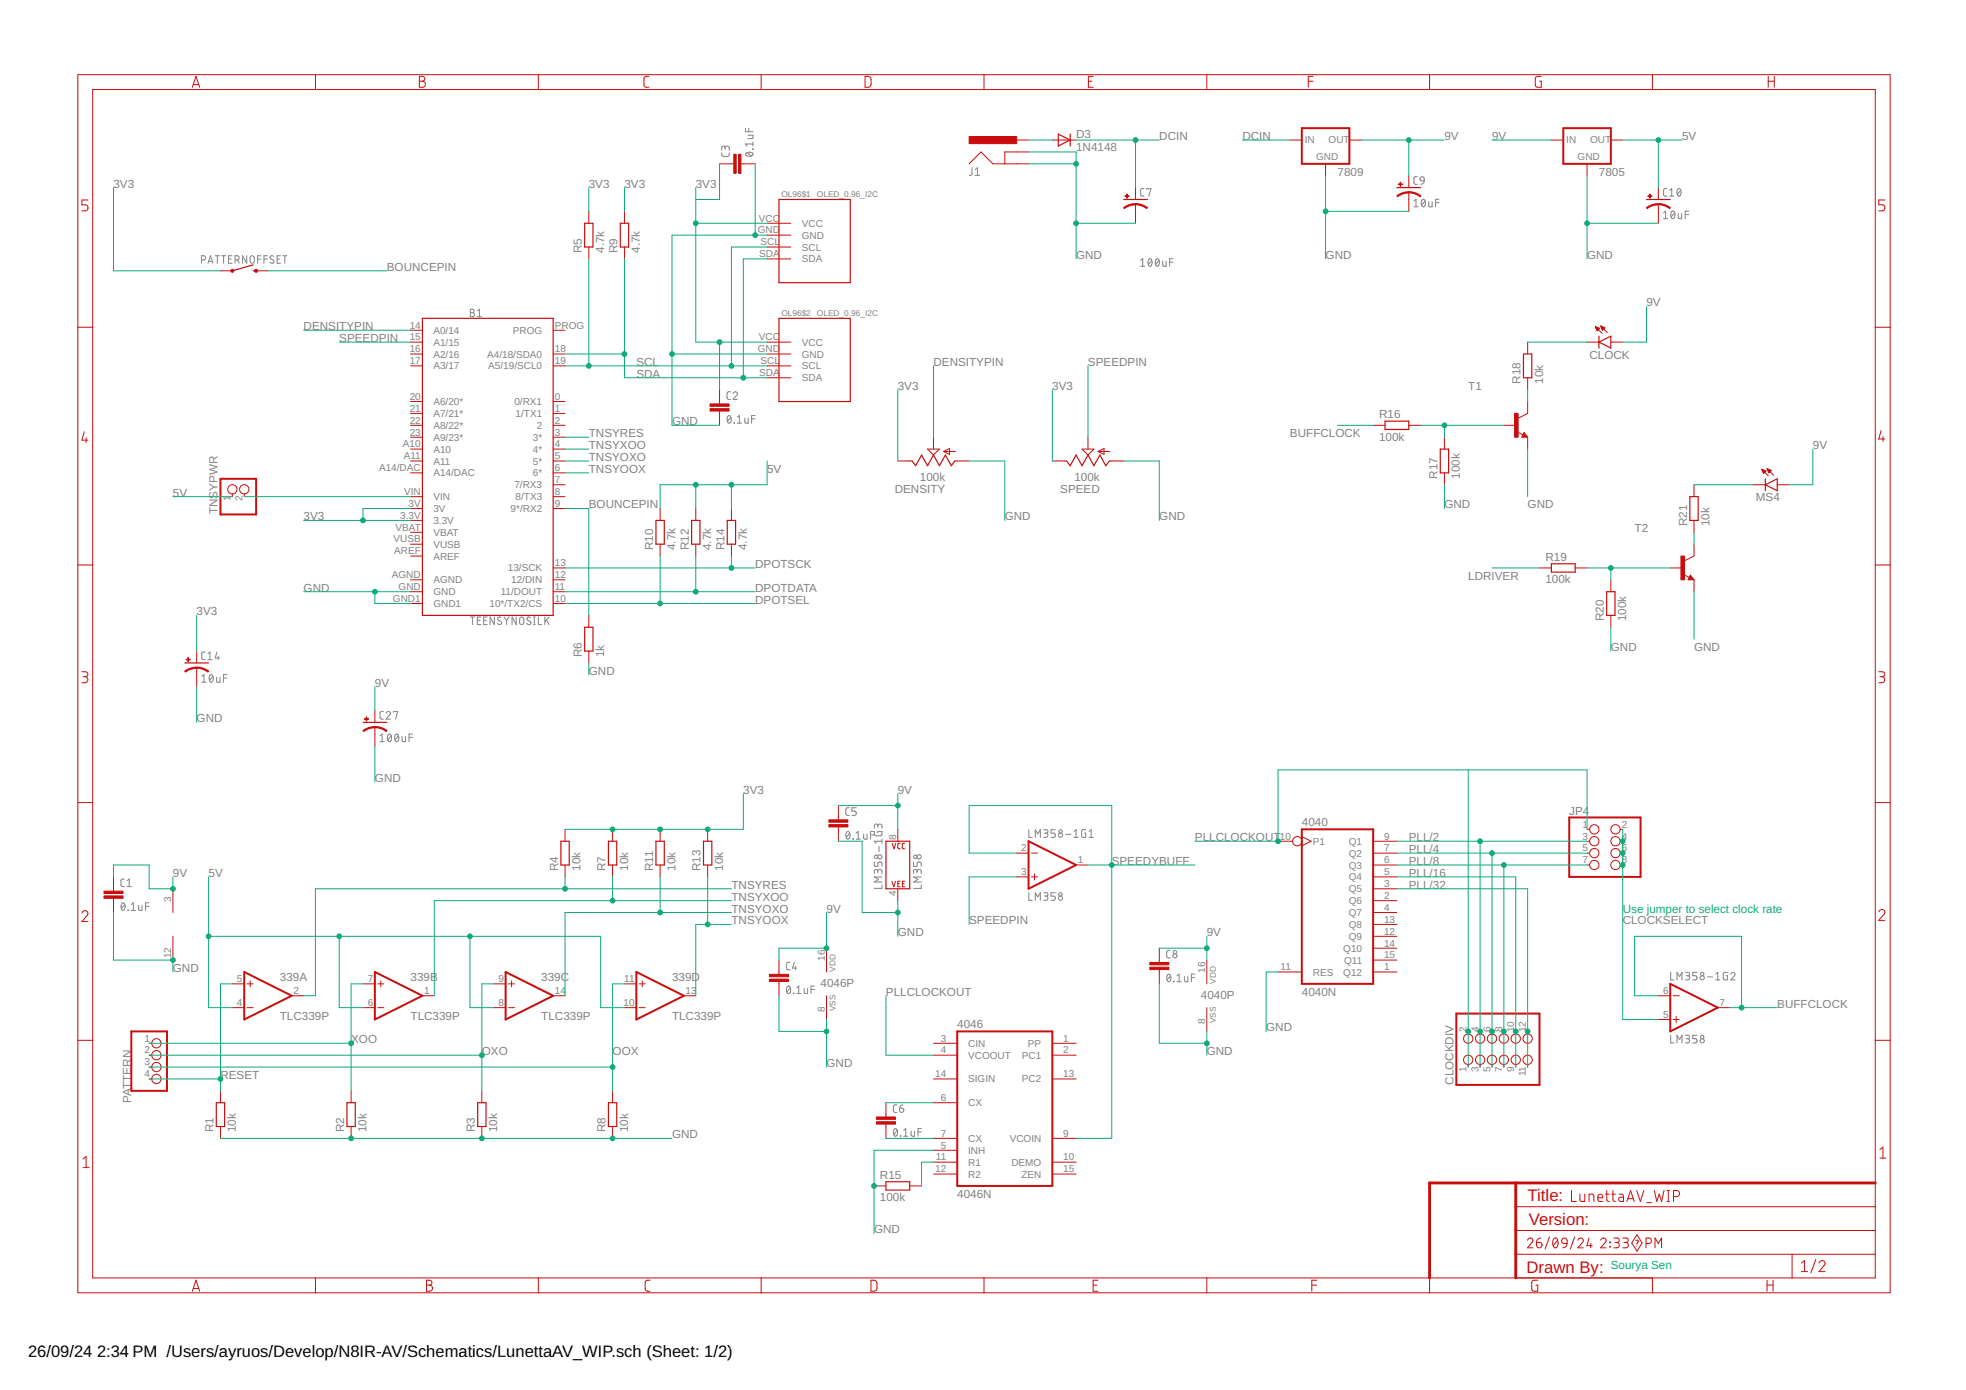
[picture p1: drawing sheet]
<svg xmlns="http://www.w3.org/2000/svg" width="420mm" height="297mm" viewBox="0 0 420 297" stroke-linecap="round" stroke-linejoin="round" font-family="sans-serif">
<defs><g id="words">
<g font-size="3.6" fill="#c90d0c">
<text x="326.5" y="256.7">Title:</text>
<text x="326.7" y="261.8">Version:</text>
<text x="326.2" y="272">Drawn By:</text>
</g>
<g font-size="3.5">
<text x="6" y="290">26/09/24</text>
<text x="20.7" y="290">2:34 PM /Users/ayruos/Develop/N8IR-AV/Schematics/LunettaAV_WIP.sch (Sheet: 1/2)</text>
</g>
<g font-size="2.5" fill="#808080">
<text x="230" y="29.5">D3</text>
<text x="247.7" y="29.9">DCIN</text>
<text x="265.5" y="29.9">DCIN</text>
<text x="308.7" y="29.9">9V</text>
<text x="318.9" y="29.9">9V</text>
<text x="359.5" y="29.9">5V</text>
<text x="230" y="32.2">1N4148</text>
<text x="24.3" y="40.1">3V3</text>
<text x="125.8" y="40.1">3V3</text>
<text x="133.5" y="40.1">3V3</text>
<text x="148.7" y="40.1">3V3</text>
<text x="285.8" y="37.6">7809</text>
<text x="341.7" y="37.6">7805</text>
<text x="82.7" y="57.9">BOUNCEPIN</text>
<text x="124.3" y="54.1" transform="rotate(-90 124.3 54.1)">R5</text>
<text x="129.1" y="54.1" transform="rotate(-90 129.1 54.1)">4.7k</text>
<text x="132" y="54.1" transform="rotate(-90 132 54.1)">R9</text>
<text x="136.8" y="54.1" transform="rotate(-90 136.8 54.1)">4.7k</text>
<text x="230" y="55.3">GND</text>
<text x="283.3" y="55.3">GND</text>
<text x="339.2" y="55.3">GND</text>
<text x="351.9" y="65.5">9V</text>
<text x="64.9" y="70.6">DENSITYPIN</text>
<text x="72.5" y="73.1">SPEEDPIN</text>
<text x="339.7" y="76.7">CLOCK</text>
<text x="136" y="78.2">SCL</text>
<text x="136" y="80.7">SDA</text>
<text x="191.9" y="83.3">3V3</text>
<text x="199.5" y="78.2">DENSITYPIN</text>
<text x="224.9" y="83.3">3V3</text>
<text x="232.5" y="78.2">SPEEDPIN</text>
<text x="313.8" y="83.3">T1</text>
<text x="325" y="82" transform="rotate(-90 325 82)">R18</text>
<text x="329.8" y="82" transform="rotate(-90 329.8 82)">10k</text>
<text x="294.7" y="89.4">R16</text>
<text x="125.8" y="93.4">TNSYRES</text>
<text x="125.8" y="96">TNSYXOO</text>
<text x="143.6" y="90.9">GND</text>
<text x="275.7" y="93.4">BUFFCLOCK</text>
<text x="294.7" y="94.2">100k</text>
<text x="387.4" y="96">9V</text>
<text x="125.8" y="98.5">TNSYOXO</text>
<text x="125.8" y="101">TNSYOOX</text>
<text x="163.9" y="101">5V</text>
<text x="36.9" y="106.1">5V</text>
<text x="191.2" y="105.4">DENSITY</text>
<text x="196.6" y="102.8">100k</text>
<text x="226.6" y="105.4">SPEED</text>
<text x="229.6" y="102.8">100k</text>
<text x="307.2" y="102.3" transform="rotate(-90 307.2 102.3)">R17</text>
<text x="312" y="102.3" transform="rotate(-90 312 102.3)">100k</text>
<text x="375.2" y="107.1">MS4</text>
<text x="46.5" y="109.9" transform="rotate(-90 46.5 109.9)">TNSYPWR</text>
<text x="64.9" y="111.2">3V3</text>
<text x="125.8" y="108.7">BOUNCEPIN</text>
<text x="214.7" y="111.2">GND</text>
<text x="247.7" y="111.2">GND</text>
<text x="308.7" y="108.7">GND</text>
<text x="326.5" y="108.7">GND</text>
<text x="349.3" y="113.7">T2</text>
<text x="360.5" y="112.5" transform="rotate(-90 360.5 112.5)">R21</text>
<text x="365.3" y="112.5" transform="rotate(-90 365.3 112.5)">10k</text>
<text x="139.6" y="117.6" transform="rotate(-90 139.6 117.6)">R10</text>
<text x="144.4" y="117.6" transform="rotate(-90 144.4 117.6)">4.7k</text>
<text x="147.2" y="117.6" transform="rotate(-90 147.2 117.6)">R12</text>
<text x="152" y="117.6" transform="rotate(-90 152 117.6)">4.7k</text>
<text x="154.8" y="117.6" transform="rotate(-90 154.8 117.6)">R14</text>
<text x="159.6" y="117.6" transform="rotate(-90 159.6 117.6)">4.7k</text>
<text x="330.3" y="119.9">R19</text>
<text x="161.4" y="121.4">DPOTSCK</text>
<text x="313.8" y="123.9">LDRIVER</text>
<text x="330.3" y="124.7">100k</text>
<text x="42" y="131.5">3V3</text>
<text x="64.9" y="126.4">GND</text>
<text x="161.4" y="126.4">DPOTDATA</text>
<text x="161.4" y="129">DPOTSEL</text>
<text x="342.8" y="132.8" transform="rotate(-90 342.8 132.8)">R20</text>
<text x="347.6" y="132.8" transform="rotate(-90 347.6 132.8)">100k</text>
<text x="124.3" y="140.4" transform="rotate(-90 124.3 140.4)">R6</text>
<text x="129.1" y="140.4" transform="rotate(-90 129.1 140.4)">1k</text>
<text x="344.3" y="139.1">GND</text>
<text x="362" y="139.1">GND</text>
<text x="80.1" y="146.8">9V</text>
<text x="125.8" y="144.2">GND</text>
<text x="42" y="154.4">GND</text>
<text x="80.1" y="167.1">GND</text>
<text x="158.9" y="169.6">3V3</text>
<text x="191.9" y="169.6">9V</text>
<text x="255.4" y="179.8">PLLCLOCKOUT</text>
<text x="278.2" y="176.6">4040</text>
<text x="301.1" y="179.8">PLL/2</text>
<text x="335.4" y="174.1">JP4</text>
<text x="237.6" y="184.9">SPEEDYBUFF</text>
<text x="301.1" y="182.3">PLL/4</text>
<text x="301.1" y="184.9">PLL/8</text>
<text x="36.9" y="187.4">9V</text>
<text x="44.6" y="187.4">5V</text>
<text x="119.3" y="186.1" transform="rotate(-90 119.3 186.1)">R4</text>
<text x="124.1" y="186.1" transform="rotate(-90 124.1 186.1)">10k</text>
<text x="129.4" y="186.1" transform="rotate(-90 129.4 186.1)">R7</text>
<text x="134.2" y="186.1" transform="rotate(-90 134.2 186.1)">10k</text>
<text x="139.6" y="186.1" transform="rotate(-90 139.6 186.1)">R11</text>
<text x="144.4" y="186.1" transform="rotate(-90 144.4 186.1)">10k</text>
<text x="149.7" y="186.1" transform="rotate(-90 149.7 186.1)">R13</text>
<text x="154.5" y="186.1" transform="rotate(-90 154.5 186.1)">10k</text>
<text x="156.3" y="189.9">TNSYRES</text>
<text x="301.1" y="187.4">PLL/16</text>
<text x="301.1" y="189.9">PLL/32</text>
<text x="156.3" y="192.5">TNSYXOO</text>
<text x="156.3" y="195">TNSYOXO</text>
<text x="156.3" y="197.5">TNSYOOX</text>
<text x="176.6" y="195">9V</text>
<text x="207.1" y="197.5">SPEEDPIN</text>
<text x="346.8" y="197.5">CLOCKSELECT</text>
<text x="191.9" y="200.1">GND</text>
<text x="257.9" y="200.1">9V</text>
<text x="36.9" y="207.7">GND</text>
<text x="59.8" y="209.6">339A</text>
<text x="87.7" y="209.6">339B</text>
<text x="115.7" y="209.6">339C</text>
<text x="143.6" y="209.6">339D</text>
<text x="175.4" y="210.9">4046P</text>
<text x="189.3" y="212.8">PLLCLOCKOUT</text>
<text x="256.6" y="213.4">4040P</text>
<text x="278.2" y="212.8">4040N</text>
<text x="379.8" y="215.3">BUFFCLOCK</text>
<text x="59.8" y="217.9">TLC339P</text>
<text x="87.7" y="217.9">TLC339P</text>
<text x="115.7" y="217.9">TLC339P</text>
<text x="143.6" y="217.9">TLC339P</text>
<text x="204.6" y="219.8">4046</text>
<text x="270.6" y="220.4">GND</text>
<text x="75" y="222.9">XOO</text>
<text x="103" y="225.5">OXO</text>
<text x="130.9" y="225.5">OOX</text>
<text x="257.9" y="225.5">GND</text>
<text x="47.1" y="230.6">RESET</text>
<text x="176.6" y="228">GND</text>
<text x="310.6" y="231.8" transform="rotate(-90 310.6 231.8)">CLOCKDIV</text>
<text x="28.1" y="235.6" transform="rotate(-90 28.1 235.6)">PATTERN</text>
<text x="45.6" y="242" transform="rotate(-90 45.6 242)">R1</text>
<text x="50.4" y="242" transform="rotate(-90 50.4 242)">10k</text>
<text x="73.5" y="242" transform="rotate(-90 73.5 242)">R2</text>
<text x="78.3" y="242" transform="rotate(-90 78.3 242)">10k</text>
<text x="101.5" y="242" transform="rotate(-90 101.5 242)">R3</text>
<text x="106.3" y="242" transform="rotate(-90 106.3 242)">10k</text>
<text x="129.4" y="242" transform="rotate(-90 129.4 242)">R8</text>
<text x="134.2" y="242" transform="rotate(-90 134.2 242)">10k</text>
<text x="143.6" y="243.3">GND</text>
<text x="188.1" y="251.9">R15</text>
<text x="188.1" y="256.7">100k</text>
<text x="204.6" y="256">4046N</text>
<text x="186.8" y="263.6">GND</text>
</g>
<g font-size="2.5" fill="#0dab76">
<text x="346.8" y="195">Use jumper to select clock rate</text>
<text x="344.3" y="271.2">Sourya Sen</text>
</g>
<g font-size="2.1" fill="#808080">
<text x="278.9" y="30.6">IN</text>
<text x="281.3" y="34.3">GND</text>
<text x="283.9" y="30.6">OUT</text>
<text x="334.7" y="30.6">IN</text>
<text x="337.1" y="34.3">GND</text>
<text x="339.8" y="30.6">OUT</text>
<text x="162.2" y="47.4">VCC</text>
<text x="161.9" y="49.9">GND</text>
<text x="162.5" y="52.4">SCL</text>
<text x="171.4" y="53.6">SCL</text>
<text x="171.4" y="48.5">VCC</text>
<text x="171.4" y="51">GND</text>
<text x="162.3" y="55">SDA</text>
<text x="171.4" y="56.1">SDA</text>
<text x="87.6" y="70.2">14</text>
<text x="92.6" y="71.3">A0/14</text>
<text x="109.6" y="71.3">PROG</text>
<text x="118.6" y="70.2">PROG</text>
<text x="87.6" y="72.8">15</text>
<text x="87.6" y="75.3">16</text>
<text x="87.6" y="77.8">17</text>
<text x="92.6" y="73.9">A1/15</text>
<text x="92.6" y="76.4">A2/16</text>
<text x="104.1" y="76.4">A4/18/SDA0</text>
<text x="118.6" y="75.3">18</text>
<text x="118.6" y="77.8">19</text>
<text x="161.9" y="75.3">GND</text>
<text x="162.2" y="72.8">VCC</text>
<text x="162.5" y="77.8">SCL</text>
<text x="171.4" y="73.9">VCC</text>
<text x="171.4" y="76.4">GND</text>
<text x="92.6" y="78.9">A3/17</text>
<text x="104.3" y="78.9">A5/19/SCL0</text>
<text x="162.3" y="80.4">SDA</text>
<text x="171.4" y="78.9">SCL</text>
<text x="171.4" y="81.5">SDA</text>
<text x="87.6" y="85.4">20</text>
<text x="87.6" y="88">21</text>
<text x="92.6" y="86.6">A6/20*</text>
<text x="92.6" y="89.1">A7/21*</text>
<text x="109.9" y="86.6">0/RX1</text>
<text x="110.2" y="89.1">1/TX1</text>
<text x="118.6" y="88">1</text>
<text x="118.6" y="85.4">0</text>
<text x="86.1" y="95.6">A10</text>
<text x="87.6" y="90.5">22</text>
<text x="87.6" y="93.1">23</text>
<text x="92.6" y="91.6">A8/22*</text>
<text x="92.6" y="94.2">A9/23*</text>
<text x="113.9" y="94.2">3*</text>
<text x="114.7" y="91.6">2</text>
<text x="118.6" y="95.6">4</text>
<text x="118.6" y="93.1">3</text>
<text x="118.6" y="90.5">2</text>
<text x="81" y="100.7">A14/DAC</text>
<text x="86.3" y="98.1">A11</text>
<text x="92.6" y="96.7">A10</text>
<text x="92.6" y="99.3">A11</text>
<text x="92.6" y="101.8">A14/DAC</text>
<text x="113.9" y="101.8">6*</text>
<text x="113.9" y="99.3">5*</text>
<text x="113.9" y="96.7">4*</text>
<text x="118.6" y="100.7">6</text>
<text x="118.6" y="98.1">5</text>
<text x="49.3" y="107.1" transform="rotate(-90 49.3 107.1)">1</text>
<text x="51.8" y="107.1" transform="rotate(-90 51.8 107.1)">2</text>
<text x="86.4" y="105.8">VIN</text>
<text x="92.6" y="106.9">VIN</text>
<text x="109.9" y="104.3">7/RX3</text>
<text x="110.2" y="106.9">8/TX3</text>
<text x="118.6" y="105.8">8</text>
<text x="118.6" y="103.2">7</text>
<text x="84.5" y="113.4">VBAT</text>
<text x="85.5" y="110.8">3.3V</text>
<text x="87.3" y="108.3">3V</text>
<text x="92.6" y="112">3.3V</text>
<text x="92.6" y="109.4">3V</text>
<text x="109.1" y="109.4">9*/RX2</text>
<text x="118.6" y="108.3">9</text>
<text x="84.1" y="115.9">VUSB</text>
<text x="84.2" y="118.5">AREF</text>
<text x="92.6" y="114.5">VBAT</text>
<text x="92.6" y="119.6">AREF</text>
<text x="92.6" y="117">VUSB</text>
<text x="83.7" y="123.5">AGND</text>
<text x="92.6" y="124.7">AGND</text>
<text x="108.5" y="122.1">13/SCK</text>
<text x="109.2" y="124.7">12/DIN</text>
<text x="118.6" y="123.5">12</text>
<text x="118.6" y="121">13</text>
<text x="84" y="128.6">GND1</text>
<text x="85.2" y="126.1">GND</text>
<text x="92.6" y="129.7">GND1</text>
<text x="92.6" y="127.2">GND</text>
<text x="104.6" y="129.7">10*/TX2/CS</text>
<text x="107" y="127.2">11/DOUT</text>
<text x="118.6" y="128.6">10</text>
<text x="118.6" y="126.1">11</text>
<text x="191.5" y="179.4" transform="rotate(-90 191.5 179.4)">8</text>
<text x="273.5" y="179.4">10</text>
<text x="295.8" y="179.4">9</text>
<text x="338.2" y="176.9">1</text>
<text x="338.2" y="179.4">3</text>
<text x="346.6" y="176.9">2</text>
<text x="346.6" y="179.4">4</text>
<text x="218.3" y="182">2</text>
<text x="230.3" y="184.5">1</text>
<text x="280.6" y="180.5">P1</text>
<text x="288.3" y="185.6">Q3</text>
<text x="288.3" y="183.1">Q2</text>
<text x="288.3" y="180.5">Q1</text>
<text x="295.8" y="184.5">6</text>
<text x="295.8" y="182">7</text>
<text x="338.2" y="182">5</text>
<text x="338.2" y="184.5">7</text>
<text x="346.6" y="182">6</text>
<text x="346.6" y="184.5">8</text>
<text x="191.5" y="191.5" transform="rotate(-90 191.5 191.5)">4</text>
<text x="218.3" y="187">3</text>
<text x="288.3" y="190.7">Q5</text>
<text x="288.3" y="188.2">Q4</text>
<text x="295.8" y="189.6">3</text>
<text x="295.8" y="187">5</text>
<text x="36.6" y="192.7" transform="rotate(-90 36.6 192.7)">3</text>
<text x="288.3" y="193.2">Q6</text>
<text x="288.3" y="195.8">Q7</text>
<text x="295.8" y="192.1">2</text>
<text x="295.8" y="194.7">4</text>
<text x="295.8" y="197.2">13</text>
<text x="287.1" y="203.4">Q10</text>
<text x="288.3" y="200.9">Q9</text>
<text x="288.3" y="198.3">Q8</text>
<text x="295.8" y="199.7">12</text>
<text x="295.8" y="202.3">14</text>
<text x="36.6" y="204.8" transform="rotate(-90 36.6 204.8)">12</text>
<text x="50.6" y="209.9">5</text>
<text x="78.6" y="209.9">7</text>
<text x="106.5" y="209.9">9</text>
<text x="133.4" y="209.9">11</text>
<text x="176.3" y="205.4" transform="rotate(-90 176.3 205.4)">16</text>
<text x="257.5" y="207.9" transform="rotate(-90 257.5 207.9)">16</text>
<text x="273.7" y="207.4">11</text>
<text x="280.6" y="208.5">RES</text>
<text x="287.1" y="208.5">Q12</text>
<text x="287.3" y="205.9">Q11</text>
<text x="295.8" y="207.4">1</text>
<text x="295.8" y="204.8">15</text>
<text x="50.6" y="215">4</text>
<text x="62.7" y="212.4">2</text>
<text x="78.6" y="215">6</text>
<text x="90.6" y="212.4">1</text>
<text x="106.5" y="215">8</text>
<text x="118.6" y="212.4">14</text>
<text x="133.3" y="215">10</text>
<text x="146.5" y="212.4">13</text>
<text x="355.4" y="212.4">6</text>
<text x="367.5" y="215">7</text>
<text x="176.3" y="216.3" transform="rotate(-90 176.3 216.3)">8</text>
<text x="257.5" y="218.8" transform="rotate(-90 257.5 218.8)">8</text>
<text x="313.4" y="220.6" transform="rotate(-90 313.4 220.6)">2</text>
<text x="316" y="220.6" transform="rotate(-90 316 220.6)">4</text>
<text x="318.5" y="220.6" transform="rotate(-90 318.5 220.6)">6</text>
<text x="321" y="220.6" transform="rotate(-90 321 220.6)">8</text>
<text x="323.6" y="220.6" transform="rotate(-90 323.6 220.6)">10</text>
<text x="326.1" y="220.6" transform="rotate(-90 326.1 220.6)">12</text>
<text x="355.4" y="217.5">5</text>
<text x="30.9" y="222.6">1</text>
<text x="30.9" y="225.1">2</text>
<text x="30.9" y="227.7">3</text>
<text x="201" y="222.6">3</text>
<text x="201" y="225.1">4</text>
<text x="206.9" y="223.7">CIN</text>
<text x="206.9" y="226.2">VCOOUT</text>
<text x="218.4" y="226.2">PC1</text>
<text x="219.7" y="223.7">PP</text>
<text x="227.2" y="222.6">1</text>
<text x="227.2" y="225.1">2</text>
<text x="30.9" y="230.2">4</text>
<text x="199.9" y="230.2">14</text>
<text x="206.9" y="231.3">SIGIN</text>
<text x="218.4" y="231.3">PC2</text>
<text x="227.2" y="230.2">13</text>
<text x="313.4" y="229" transform="rotate(-90 313.4 229)">1</text>
<text x="316" y="229" transform="rotate(-90 316 229)">3</text>
<text x="318.5" y="229" transform="rotate(-90 318.5 229)">5</text>
<text x="321" y="229" transform="rotate(-90 321 229)">7</text>
<text x="323.6" y="229" transform="rotate(-90 323.6 229)">9</text>
<text x="326.1" y="230" transform="rotate(-90 326.1 230)">11</text>
<text x="201" y="235.3">6</text>
<text x="206.9" y="236.4">CX</text>
<text x="201" y="245.4">5</text>
<text x="201" y="242.9">7</text>
<text x="206.9" y="244">CX</text>
<text x="215.8" y="244">VCOIN</text>
<text x="227.2" y="242.9">9</text>
<text x="199.9" y="250.5">12</text>
<text x="200" y="248">11</text>
<text x="206.9" y="246.6">INH</text>
<text x="206.9" y="249.1">R1</text>
<text x="206.9" y="251.6">R2</text>
<text x="216.1" y="249.1">DEMO</text>
<text x="218.3" y="251.6">ZEN</text>
<text x="227.2" y="248">10</text>
<text x="227.2" y="250.5">15</text>
</g>
<g font-size="1.8" fill="#808080">
<text x="167" y="42.1">OL96$1</text>
<text x="174.6" y="42.1">OLED_0.96_I2C</text>
<text x="167" y="67.5">OL96$2</text>
<text x="174.6" y="67.5">OLED_0.96_I2C</text>
<text x="178.5" y="207.7" transform="rotate(-90 178.5 207.7)">VDD</text>
<text x="259.8" y="210.2" transform="rotate(-90 259.8 210.2)">VDD</text>
<text x="178.5" y="216.1" transform="rotate(-90 178.5 216.1)">VSS</text>
<text x="259.8" y="218.6" transform="rotate(-90 259.8 218.6)">VSS</text>
</g>
</g></defs>
<g fill="none" stroke="#808080" stroke-width=".21">
<path d="M154.2 32.7l.1 .5 .3 .2h1l.2-.2 .1-.5M155 31.6a.44 .44 0 0 1 .4-.4 .44 .44 0 0 1 .5 .4v.5M155 31.9v-.3a.36 .36 0 0 0-.4-.4 .36 .36 0 0 0-.4 .4v.5M159.3 27.4v.8h1.6M159.4 32.7a1.02 1.02 0 0 1 1.5 .3 .93 .93 0 0 1-1.6 0zM159.7 32.6l.9 .7M159.9 28.9h1v.6l-1 .1M160 27.4v.8M160.8 31.8l.1 .1zM160.9 30.3v.9M160.9 30.8h-1.6l.4 .4M207.7 35.9v1.4l-.5 .2"/>
<path d="M208.4 37.5h.9M208.4 36.2l.5-.3v1.6M302.9 37.8h-.5l-.2 .3v1.1l.2 .1 .5 .1M303.6 37.9l.3-.1 .3 .1 .2 .8-.8-.2-.1-.3zM304.4 38.7l-.2 .4-.5 .3M43.1 55.5h.4a.44 .44 0 0 0 .4-.4 .44 .44 0 0 0-.4-.4h-.4v1.6M44.4 56.3l.6-1.6 .5 1.6M44.6 55.9h.8M46 54.7h.9M46.4 54.7v1.6M47.3 54.7h1M47.8 54.7v1.6"/>
<path d="M48.9 55.4h.5M49.6 54.7h-.7v1.6h.7M50.2 55.5h.5a.44 .44 0 0 0 .4-.4 .44 .44 0 0 0-.4-.4h-.5v1.6M50.8 55.5l.3 .8M52.7 54.7v1.6l-.9-1.6v1.6M53.6 54.8l.3-.1 .3 .1 .2 1a.46 .46 0 0 1-.5 .5 .46 .46 0 0 1-.5-.5zM55.1 55.4h.7M55.8 54.7h-.7v1.6M56.4 55.4h.7M57.1 54.7h-.7v1.6M58.5 54.8l-.6-.1-.2 .3 .1 .2 .6 .4a.41 .41 0 0 1 .1 .6 .41 .41 0 0 1-.7 0l-.1-.2M59.2 55.4h.6"/>
<path d="M59.9 54.7h-.7v1.6h.7M60.4 54.7h.9M60.9 54.7v1.6M243.8 55.6l.4-.3v1.6M243.8 56.9h.9M244.5 40.3h-.5l-.2 .4v1l.2 .2h.5M245.1 40.5v-.2h.9l-.5 1.6M245.5 55.4l.3-.1a.93 .93 0 0 1 0 1.6 1.02 1.02 0 0 1-.3-1.5zM246.1 55.6l-.7 .9M247.1 55.4l.2-.1a.93 .93 0 0 1 0 1.6 .98 .98 0 0 1-.2-1.5zM247.7 55.6l-.7 .9M248.5 55.8v.9l.3 .2h.4v-1.1"/>
<path d="M250 56h.7M250.7 55.3h-.7v1.6M302.2 42.9l.4-.3v1.6M302.2 44.2h.9M303.9 42.7l.3-.1a.95 .95 0 0 1 0 1.6 1 1 0 0 1-.3-1.5zM304.5 42.9l-.7 .9M305.3 43.1l.1 .9 .2 .2h.5v-1.1M306.8 43.3h.7M307.5 42.6h-.7v1.6M355.5 45.5l.5-.4v1.6M355.5 46.7h.9M356.2 40.3h-.5l-.2 .4v1l.2 .2h.5"/>
<path d="M356.8 41.9h.9M356.8 40.7l.5-.4v1.6M357.3 45.2l.2-.1a.95 .95 0 0 1 0 1.6 1 1 0 0 1-.2-1.5zM357.9 45.5l-.7 .9M358.6 40.4l.2-.1a.95 .95 0 0 1 0 1.6 1 1 0 0 1-.2-1.5zM358.7 45.7v.9l.2 .1h.5v-1M359.2 40.7l-.7 .9M360.2 45.8h.7M360.9 45.1h-.7v1.6M100.5 66.1h.5a.36 .36 0 0 1 .3 .3 .36 .36 0 0 1-.3 .4 .44 .44 0 0 1 .4 .4 .44 .44 0 0 1-.4 .5h-.5zM100.5 66.8h.5M102 67.7h.9"/>
<path d="M102 66.4l.5-.3v1.6M155.6 88.9l.2-.1a.97 .97 0 0 1 0 1.6 1.02 1.02 0 0 1-.2-1.5zM156.1 83.7l-.5 .1-.2 .3v1l.2 .2h.5M156.2 89.2l-.7 .9M156.7 84.1a.45 .45 0 0 1 .6-.4 .45 .45 0 0 1 .2 .8l-.8 .8h.9M156.9 90.3l.1 .1zM157.6 90.4h.9M157.6 89.2l.4-.4v1.6M159.2 89.3v1l.2 .1h.5v-1.1M160.6 89.5h.8M161.4 88.8h-.8v1.6M43.8 139.3l-.5 .1-.2 .3v1l.2 .2 .5 .1"/>
<path d="M44.4 139.7l.5-.4v1.7M46.4 139.3l-.4 1.3h.9M100.5 131.8h.9M101 131.8v1.7M102 132.6h.6M102.8 131.8h-.8v1.7h.8M103.4 132.6h.5M104.1 131.8h-.7v1.7h.7M105.6 131.8v1.7l-.9-1.7v1.7M107.1 132l-.2-.1a.37 .37 0 0 0-.5 .1 .37 .37 0 0 0 .1 .5l.5 .3a.4 .4 0 0 1 .1 .6 .4 .4 0 0 1-.6 0l-.2-.2M107.7 131.8l.6 .8M108.3 132.6v.9"/>
<path d="M108.8 131.8l-.5 .8M110.3 131.8v1.7l-.9-1.7v1.7M111.2 132l.3-.2 .3 .2 .2 1a.46 .46 0 0 1-.5 .5 .46 .46 0 0 1-.5-.5zM113.4 132l-.2-.1a.38 .38 0 0 0-.5 .1 .38 .38 0 0 0 .1 .5l.5 .3a.41 .41 0 0 1 0 .6 .41 .41 0 0 1-.6 0l-.2-.2M114 131.8h.4M114 133.5h.4M114.2 131.8v1.7M115.1 131.8v1.7h.7M116.4 131.8v1.7M116.8 132.5l.5 1M117.3 131.8l-.9 1M43.1 144.5l.5-.3v1.6"/>
<path d="M43.1 145.8h.9M44.4 141h.9M44.9 144.3l.1-.1a.8 .8 0 0 1 .7 .5 .8 .8 0 0 1-.3 .9l-.3 .2a1.04 1.04 0 0 1-.2-1.5zM45.5 144.5l-.7 .9M46.3 144.7v.9l.2 .2h.5v-1.1M46.6 140.3v.7M47.8 144.9h.7M48.5 144.2h-.7v1.6M81.2 157.2l.5-.3v1.6M81.2 158.5h.9M81.9 152l-.5 .1-.2 .3v1l.4 .3h.3M82.5 152.4a.44 .44 0 0 1 .7-.4 .44 .44 0 0 1 .1 .8l-.8 .9h.9"/>
<path d="M83 157l.2-.1a.97 .97 0 0 1 0 1.6 1 1 0 0 1-.2-1.5zM83.6 157.2l-.7 .9M84.1 152.2v-.2h.9l-.5 1.7M84.5 157l.3-.1a.97 .97 0 0 1 0 1.6 1.02 1.02 0 0 1-.3-1.5zM85.2 157.2l-.8 .9M85.9 157.4l.1 .9 .2 .2h.5v-1.1M87.4 157.6h.7M88.1 156.9h-.7v1.6M181 177.8l.2-.1a.97 .97 0 0 1 0 1.6 1.03 1.03 0 0 1-.2-1.5zM181.5 172.6h-.5l-.2 .4 .1 1.1 .6 .1M181.6 178.1l-.7 .8M182.3 179.2l.1 .1z"/>
<path d="M183 179.3h.9M183 178.1l.4-.4v1.6M183 172.6h-.9v.7h.5a.46 .46 0 0 1 .4 .5 .46 .46 0 0 1-.4 .4h-.5M184.6 178.2v1l.2 .1h.5v-1.1M186 178.4h.8M186.8 177.7h-.8v1.6M186.9 177.7v.5l.2 .4h1.2l.2-.2v-.7h-.9v.3M187.6 176.5a.44 .44 0 0 1 .4-.4 .44 .44 0 0 1 .5 .4v.5M187.6 176.8v-.4a.37 .37 0 0 0-.4-.3 .37 .37 0 0 0-.3 .3v.6M188.5 179.3v.9M188.5 179.8h-1.6l.3 .4M219.9 177.3v1.6h.7"/>
<path d="M221.3 178.9v-1.6l.5 .9 .5-.9v1.6M223.1 177.3h.5a.36 .36 0 0 1 .4 .4 .36 .36 0 0 1-.4 .3h-.4M223.5 178a.46 .46 0 0 1 .5 .5 .46 .46 0 0 1-.5 .4h-.4M225.5 177.3h-.9v.7h.6a.46 .46 0 0 1 .3 .5 .46 .46 0 0 1-.3 .4h-.6M227.8 178.3h1.1M229.5 178.9h.9M229.5 177.7l.5-.4v1.6M232 177.3h-.6l-.2 .2-.1 1.1 .3 .3h.6v-.9h-.2M232.7 178.9h1M232.7 177.7l.5-.4v1.6M26.1 193l.2-.1a.95 .95 0 0 1 0 1.6 1 1 0 0 1-.2-1.5zM26.6 187.9h-.5l-.3 .3 .1 1.1 .2 .1 .5 .1"/>
<path d="M26.7 193.3l-.7 .9M27.2 189.5h.9M27.2 188.2l.4-.3v1.6M27.3 194.5h.1zM28 194.5h.9M28 193.3l.5-.4v1.6M29.6 193.5l.1 .9 .2 .1h.5v-1M31.1 193.7h.7M31.8 192.9h-.7v1.6M186.9 184.2v.9h.7v-.5a.45 .45 0 0 1 .4-.4 .45 .45 0 0 1 .5 .4v.5M187.6 186.2a.44 .44 0 0 1 .4-.4 .44 .44 0 0 1 .5 .4v.5M187.6 186.5v-.4a.37 .37 0 0 0-.4-.3 .37 .37 0 0 0-.3 .3v.6"/>
<path d="M187.9 180.9v1.1M188.5 189.1v.7h-1.6M188.5 187.4h-1.6l.9 .5-.9 .6h1.6M195.2 184.2v.9h.8v-.5a.45 .45 0 0 1 .4-.4 .45 .45 0 0 1 .5 .4v.5M196 186.2a.44 .44 0 0 1 .4-.4 .44 .44 0 0 1 .5 .4v.5M196 186.5v-.4a.37 .37 0 0 0-.4-.3 .37 .37 0 0 0-.4 .3v.6M196.9 189.1v.7h-1.7M196.9 187.4h-1.7l1 .5-1 .6h1.7M219.9 190.8v1.6h.7M221.3 192.4v-1.6l.5 .9 .5-.9v1.6M223.1 190.8h.5a.36 .36 0 0 1 .4 .3 .36 .36 0 0 1-.4 .4h-.4M223.5 191.5a.44 .44 0 0 1 .5 .4 .44 .44 0 0 1-.5 .5h-.4"/>
<path d="M225.5 190.8h-.9v.7h.6a.45 .45 0 0 1 .3 .4 .45 .45 0 0 1-.3 .5h-.6M168.3 210.8l.2-.1a.95 .95 0 0 1 0 1.6 1 1 0 0 1-.2-1.5zM168.8 205.6l-.5 .1-.2 .3v1l.2 .2h.5M168.9 211.1l-.7 .9M169.6 212.2l.1 .1zM169.7 205.6l-.3 1.3h.9M170 206.5v.7M170.3 212.3h.9M170.3 211.1l.4-.4v1.6M171.9 211.2v.9l.2 .2h.5v-1.1M173.3 211.4h.8M174.1 210.7h-.8v1.6"/>
<path d="M249.6 208.3l.2-.1a.93 .93 0 0 1 0 1.6 1.02 1.02 0 0 1-.2-1.5zM250.1 203.1h-.5l-.3 .4 .1 1 .2 .2h.5M250.2 208.5l-.8 .9M250.8 209.7l.1 .1zM251.5 209.8h.9M251.5 208.5l.5-.3v1.6M253.1 208.7l.1 .9 .2 .2h.5v-1.1M254.6 208.9h.7M255.3 208.2h-.7v1.6M357 207.8v1.6h.8M358.4 209.4v-1.6l.5 .9 .6-.9v1.6M360.2 207.8h.5a.36 .36 0 0 1 .4 .4 .36 .36 0 0 1-.4 .3h-.3"/>
<path d="M360.7 208.5a.44 .44 0 0 1 .4 .5 .44 .44 0 0 1-.4 .4h-.5M362.7 207.8h-.9v.7h.5a.45 .45 0 0 1 .4 .5 .45 .45 0 0 1-.4 .4h-.5M364.9 208.8h1.1M366.7 209.4h.9M366.7 208.2l.4-.4v1.6M369.2 207.8h-.7l-.2 .2v1.2l.2 .2h.7v-.9h-.3M369.9 208.2a.45 .45 0 0 1 .6-.4 .45 .45 0 0 1 .2 .7l-.8 .9h.9M191.7 236.1h-.5l-.3 .4 .1 1 .2 .2h.5M192.2 236.8h.6a.45 .45 0 0 1 .3 .5 .45 .45 0 0 1-.4 .4 .45 .45 0 0 1-.5-.4zM193 236.1l-.5 .1-.3 .6M357 221.2v1.7h.8M358.4 222.9v-1.7l.5 .9 .6-.9v1.7"/>
<path d="M360.2 221.2h.5a.37 .37 0 0 1 .4 .4 .37 .37 0 0 1-.4 .4h-.3M360.7 222a.44 .44 0 0 1 .4 .4 .44 .44 0 0 1-.4 .5h-.5M362.7 221.2h-.9v.8h.5a.45 .45 0 0 1 .4 .4 .45 .45 0 0 1-.4 .5h-.5M191.1 241.3l.3-.1a.97 .97 0 0 1 0 1.6 1.02 1.02 0 0 1-.3-1.5zM191.7 241.5l-.7 .9M192.4 242.7l.1 .1zM193.1 242.8h.9M193.1 241.5l.5-.3v1.6M194.7 241.7v.9l.3 .2h.5v-1.1M196.2 241.9h.7M196.9 241.2h-.7v1.6"/>
<circle cx="226.6" cy="177.7" r=".36"/>
<circle cx="226.6" cy="178.5" r=".45"/>
<circle cx="187.2" cy="183.1" r=".37"/>
<circle cx="188" cy="183.1" r=".46"/>
<circle cx="195.6" cy="183.1" r=".37"/>
<circle cx="196.4" cy="183.1" r=".46"/>
<circle cx="226.6" cy="191.1" r=".36"/>
<circle cx="226.6" cy="191.9" r=".46"/>
<circle cx="251.1" cy="203.5" r=".36"/>
<circle cx="251.1" cy="204.3" r=".46"/>
<circle cx="363.8" cy="208.9" r=".45"/>
<circle cx="363.8" cy="208.1" r=".36"/>
<circle cx="363.8" cy="222.4" r=".45"/>
<circle cx="363.8" cy="221.6" r=".36"/>
</g>
<g fill="none" stroke="#c90d0c" stroke-width=".25">
<path d="M226.2 28.7l2.5 1.2-2.5 1.3zM228.7 28.7v2.5M54.1 57.9h.6M54.1 56.6l-4.4 1.3M124.9 47.7h1.8v5.1h-1.8zM132.6 47.7h1.7v5.1h-1.7zM166.5 42.6h15.2v17.8h-15.2zM240.1 42.6h5.1M298.5 40.1h5.1M351.9 42.6h5.1M90.3 68h27.9v63.5h-27.9zM166.5 68h15.2v17.8h-15.2z"/>
<path d="M325.6 75.6h1.8v5.1h-1.8zM341.7 73.1l2.6-1.3v2.6zM341.7 71.8v2.6M194.9 98.5l.8 1 1.3-2.3 1.2 2.3 1.3-2.3 1.3 2.3 1.2-2.3 1.3 2.3 .8-1M227.9 98.5l.8 1 1.3-2.3 1.2 2.3 1.3-2.3 1.3 2.3 1.3-2.3 1.2 2.3 .8-1M296 90h5.1v1.8h-5.1zM307.8 96h1.8v5h-1.8zM325.7 92.9l.1 .3h-.3l.2-.5 .5 .6h-.7M140.2 111.2h1.8v5.1h-1.8zM147.8 111.2h1.8v5.1h-1.8zM155.4 111.2h1.8v5.1h-1.8zM361.1 106.1h1.8v5.1h-1.8z"/>
<path d="M377.3 103.6l2.5-1.3v2.6zM377.3 102.3v2.6M124.9 134h1.8v5.1h-1.8zM331.6 120.5h5v1.8h-5zM343.4 126.4h1.7v5.1h-1.7zM361.3 123.4l.1 .3h-.4l.3-.6 .5 .7h-.8M39.5 141.7h5.1M77.6 154.4h5.1M119.9 179.8h1.7v5h-1.7zM130 179.8h1.8v5h-1.8zM140.2 179.8h1.8v5h-1.8zM150.3 179.8h1.8v5h-1.8z"/>
<path d="M189.3 179.8h5.1v10.1h-5.1zM46.2 235.6h1.8v5.1h-1.8zM74.1 235.6h1.8v5.1h-1.8zM102.1 235.6h1.8v5.1h-1.8zM130 235.6h1.8v5.1h-1.8zM189.3 252.5h5.1v1.8h-5.1z"/>
</g>
<g fill="none" stroke="#c90d0c" stroke-width=".21">
<path d="M16.6 16h387.3v260.3h-387.3zM19.8 19.1h381v254h-381zM41.1 18.6l.8-2.3 .8 2.3M41.3 18.1h1.2M67.4 16v3.1M89.6 16.3h.7a.52 .52 0 0 1 .5 .5 .52 .52 0 0 1-.5 .6 .65 .65 0 0 1 .6 .6 .65 .65 0 0 1-.6 .6h-.7zM89.6 17.4h.7M115 16v3.1M138.7 16.3h-.7l-.4 .5 .1 1.6 .3 .2h.7M162.7 16v3.1M184.9 16.3l.8 .1 .4 .4 .1 1.2-.2 .4-.3 .2h-.8zM210.3 16v3.1"/>
<path d="M232.6 17.4h.8M233.6 16.3h-1v2.3h1M257.9 16v3.1M279.6 17.4h1M280.6 16.3h-1v2.3M305.5 16v3.1M329.4 16.3l-1 .1-.3 .2v1.5l.2 .5h1.1v-1.2h-.4M353.1 16v3.1M377.9 16.3v2.3M377.9 17.4h1.3M379.2 16.3v2.3M153.8 35h3"/>
<path d="M158.3 35h3.1M207.1 35l2.6-2.5 2.5 2.5h7.6M217.3 29.9h2.5M219.8 32.5h-5.1v2.5M224.9 29.9h5.1M275.7 29.9h2.5M283.3 35v2.5M288.4 29.9h2.5M301.1 37.5v2.6M331.6 29.9h2.5M339.2 35v2.5M344.3 29.9h2.5"/>
<path d="M18.8 42.7h-1.3v1.1h.8a.66 .66 0 0 1 .5 .6 .66 .66 0 0 1-.5 .7h-.8M47.1 57.9h2.6M54.7 57.9h2.6M125.8 45.2v2.5M125.8 52.8v2.5M133.5 45.2v2.5M133.5 52.8v2.5M163.9 52.8h5.1M163.9 47.7h5.1M163.9 50.2h5.1M163.9 55.3h5.1M242.7 40.1v2.5"/>
<path d="M242.7 43.6v4.1M301.1 41.1v4.1M354.4 40.1v2.5M354.4 43.6v4.1M402.8 42.7h-1.3v1.1h.8a.66 .66 0 0 1 .5 .6 .66 .66 0 0 1-.5 .7h-.8M16.6 69.9h3.2M87.7 70.6h2.6M87.7 73.1h2.6M87.7 75.6h2.6M87.7 78.2h2.6M118.2 70.6h2.6M118.2 75.6h2.6"/>
<path d="M118.2 78.2h2.6M163.9 73.1h5.1M163.9 75.6h5.1M163.9 78.2h5.1M326.5 73.1v2.5M339.2 73.1h2.5M341 69.8l1.3 1.4M341 69.8l.8 .4-.5 .5zM341 69.9h.2M341.1 70h.4M341.1 70.2h.7M341.2 70.3h.5"/>
<path d="M341.2 70.4h.4M341.3 70.5h.2M341.3 70.7h.1M342.1 69.7l1.4 1.4M342.1 69.7l.9 .4-.5 .5zM342.1 69.7h.1M342.2 69.8h.2M342.2 69.9h.5M342.3 70h.7M342.3 70.2h.6M342.3 70.3h.5M342.4 70.4h.2"/>
<path d="M342.5 70.5h.1M344.3 73.1h2.5M400.8 69.9h3.1M18 92.3l-.5 1.8h1.3M18.4 93.6v1M87.7 85.8h2.6M87.7 88.3h2.6M87.7 90.9h2.6M87.7 93.4h2.6M87.7 96h2.6M87.7 98.5h2.6M118.2 85.8h2.6"/>
<path d="M118.2 88.3h2.6M118.2 90.9h2.6M118.2 93.4h2.6M118.2 96h2.6M118.2 98.5h2.6M153.8 83.3v3M153.8 87.8v3.1M163.9 80.7h5.1M191.9 98.5h3M198.2 96h2.6l-1.3 1.2zM199.5 93.4v2.6M201.7 96.5h2.5"/>
<path d="M201.7 96.5l1.2-.7v1.3zM204.1 98.5h3M224.9 98.5h3M231.2 96h2.6l-1.3 1.2zM232.5 93.4v2.6M234.7 96.5h2.5M234.7 96.5l1.2-.7v1.3zM237.1 98.5h3M293.5 90.9h2.5M301.1 90.9h2.5M308.7 93.4v2.6M321.4 90.9h2.5"/>
<path d="M324.3 92.3l1.2 .6M325.7 92.4l.8 1h-1.3zM326.5 80.7v2.6M326.5 85.8v2.5l-2.1 1.1M326.5 93.4v2.6M402 92l-.5 1.8h1.3M402.4 93.3v1M49.7 105.6v.5M52.2 105.6v.5M87.7 113.7h2.6M87.7 111.2h2.6M87.7 108.7h2.6"/>
<path d="M87.7 106.1h2.6M87.7 101h2.6M87.7 118.8h2.6M87.7 116.3h2.6M118.2 108.7h2.6M118.2 106.1h2.6M118.2 101h2.6M118.2 103.6h2.6M141.1 108.7v2.5M141.1 116.3v2.5M148.7 108.7v2.5M148.7 116.3v2.5"/>
<path d="M156.3 108.7v2.5M156.3 116.3v2.5M308.7 101v2.6M362 116.3v2.5l-2 1M362 103.6v2.5M362 111.2v2.5M374.7 103.6h2.6M376.5 100.3l1.4 1.4M376.5 100.3l.9 .4-.5 .5zM376.5 100.3h.1M376.6 100.5h.3M376.6 100.6h.6"/>
<path d="M376.7 100.7h.7M376.7 100.8h.6M376.8 100.9h.3M376.9 101h.1M377.7 100.2l1.4 1.4M377.7 100.2l.8 .3-.5 .5zM377.7 100.2h.1M377.7 100.3h.4M377.8 100.5h.5M377.8 100.6h.7M377.9 100.7h.5M377.9 100.8h.4"/>
<path d="M378 100.9h.1M379.8 103.6h2.6M16.6 120.7h3.2M42 139.1v2.6M87.7 129h2.6M87.7 126.4h2.6M87.7 123.9h2.6M118.2 129h2.6M118.2 126.4h2.6M118.2 123.9h2.6M118.2 121.4h2.6M125.8 131.5v2.5"/>
<path d="M125.8 139.1v2.6M329 121.4h2.6M336.6 121.4h2.6M344.3 123.9v2.5M344.3 131.5v2.5M357 121.4h2.5M359.8 122.8l1.2 .6M361.3 122.9l.7 1h-1.2zM362 123.9v2.5M400.8 120.7h3.1M17.5 143.6h.8a.52 .52 0 0 1 .5 .5 .52 .52 0 0 1-.5 .5h-.5M18.1 144.6a.66 .66 0 0 1 .7 .6 .66 .66 0 0 1-.7 .7h-.6"/>
<path d="M42 142.7v4M80.1 151.8v2.6M80.1 155.4v4M401.5 143.6h.8a.52 .52 0 0 1 .5 .5 .52 .52 0 0 1-.5 .5h-.5M402.1 144.6a.66 .66 0 0 1 .7 .6 .66 .66 0 0 1-.7 .7h-.6M16.6 171.5h3.2M120.8 177.2v2.6M130.9 177.2v2.6M141.1 177.2v2.6M151.2 177.2v2.6M179.2 172.1v3.1M179.2 176.7v3.1"/>
<path d="M191.9 177.2v2.6M273.1 179.8h3.1M278.2 178.8l2 1-2 1M293.5 179.8h5M339.2 179.8h.5M339.2 177.2h.5M346.2 179.8h.6M346.2 177.2h.6M400.8 171.5h3.1M17.5 195.1a.64 .64 0 0 1 .9-.5 .64 .64 0 0 1 .2 1l-1.1 1.3h1.3M24.3 187.4v3M24.3 192v3"/>
<path d="M37 189.9v5.1M120.8 184.8v2.6M130.9 184.8v2.6M141.1 184.8v2.6M151.2 184.8v2.6M190.6 188.3l.4 1.2 .4-1.2M190.7 180.2l.4 1.2 .3-1.2M191.9 189.9v2.6M191.9 188.8h.4M192.4 180.2h-.4l-.1 .3v.7l.5 .2M192.4 188.3h-.5v1.2h.5M192.8 188.8h.5"/>
<path d="M193.3 180.2h-.3l-.2 .3v.7l.5 .2M193.4 188.3h-.6v1.2h.6M217.3 187.4h2.5M217.3 182.3h2.5M220.5 187.4h1.2M220.5 182.3h1.2M221.1 186.8v1.2M230 184.8h2.5M293.5 192.5h5M293.5 189.9h5M293.5 195h5M293.5 187.4h5"/>
<path d="M293.5 184.8h5M293.5 182.3h5M293.5 197.5h5M339.2 184.8h.5M339.2 182.3h.5M346.2 184.8h.6M346.2 182.3h.6M401.5 194.9a.64 .64 0 0 1 .9-.5 .64 .64 0 0 1 .2 1l-1.1 1.3h1.3M37 200.1v5.1M49.7 210.2h2.5M49.7 215.3h2.5M52.8 210.2h1.3"/>
<path d="M52.8 215.3h1.3M53.5 209.6v1.3M62.3 212.8h2.6M77.6 210.2h2.5M77.6 215.3h2.5M80.8 210.2h1.2M80.8 215.3h1.2M81.4 209.6v1.3M90.3 212.8h2.5M105.5 210.2h2.6M105.5 215.3h2.6M108.7 210.2h1.3"/>
<path d="M108.7 215.3h1.3M109.3 209.6v1.3M118.2 212.8h2.6M133.5 210.2h2.5M133.5 215.3h2.5M136.6 210.2h1.3M136.6 215.3h1.3M137.3 209.6v1.3M146.2 212.8h2.5M166.5 205.2v3M166.5 209.7v3.1M176.6 202.6v5.1"/>
<path d="M176.6 212.8v5.1M247.8 202.6v3.1M247.8 207.2v3M257.9 205.2v5M257.9 215.3v5.1M273.1 207.7h5.1M293.5 207.7h5M293.5 200.1h5M293.5 202.6h5M293.5 205.2h5M354.4 212.8h2.6M354.4 217.9h2.6"/>
<path d="M357.6 212.8h1.3M357.6 217.9h1.3M358.2 217.2v1.3M367.1 215.3h2.6M16.6 222.3h3.2M31.9 222.9h.5M31.9 225.5h.5M31.9 230.6h.5M31.9 228h.5M47.1 233.1v2.5M75 233.1v2.5M103 233.1v2.5"/>
<path d="M130.9 233.1v2.5M189.3 235.6v3.1M199.5 222.9h5.1M199.5 225.5h5.1M199.5 235.6h5.1M199.5 230.6h5.1M224.9 222.9h5.1M224.9 225.5h5.1M224.9 230.6h5.1M313.8 220.4v.6M313.8 227.5v.5M316.3 220.4v.6"/>
<path d="M316.3 227.5v.5M318.9 220.4v.6M318.9 227.5v.5M321.4 220.4v.6M321.4 227.5v.5M323.9 220.4v.6M323.9 227.5v.5M326.5 220.4v.6M326.5 227.5v.5M400.8 222.3h3.1M17.8 247.7l.6-.5v2.3M17.8 249.5h1.2"/>
<path d="M47.1 240.7v2.6M75 240.7v2.6M103 240.7v2.6M130.9 240.7v2.6M186.8 253.4h2.5M189.3 240.2v3.1M194.4 253.4h2.6M199.5 245.8h5.1M199.5 243.3h5.1M199.5 248.3h5.1M199.5 250.9h5.1M224.9 243.3h5.1"/>
<path d="M224.9 248.3h5.1M224.9 250.9h5.1M323.9 257.9h76.9M335.9 254.4v2.4h1M337.7 255.2v1.3l.3 .3h.7v-1.6M339.6 256.8v-1.6h.7l.3 .2v1.4M341.5 256h1a.54 .54 0 0 0-.3-.8 .54 .54 0 0 0-.7 .5l.1 .9 .9 .2M343.1 255.2h.8M343.4 254.4v2.1l.5 .3M344.4 255.2h.8M344.7 254.4v1.9l.1 .3 .4 .2M346.1 255.2h.6l.3 .4v1.2h-.6a.46 .46 0 0 1-.5-.5 .46 .46 0 0 1 .5-.5h.6"/>
<path d="M347.7 256.8l.8-2.4 .7 2.4M347.9 256.2h1.2M349.8 254.4l.8 2.4 .7-2.4M351.9 257h1.1M353.5 254.4l.6 2.4 .5-1.6 .5 1.6 .5-2.4M356.3 256.8h.5M356.3 254.4h.5M356.5 254.4v2.4M357.7 255.7h.6a.66 .66 0 0 0 .6-.6 .66 .66 0 0 0-.6-.7h-.6v2.4M401.8 245.7l.6-.6v2.4M401.8 247.5h1.3M41.1 275.9l.8-2.3 .8 2.3"/>
<path d="M41.3 275.3h1.2M67.4 273.1v3.2M91.1 273.6h.7a.52 .52 0 0 1 .5 .5 .52 .52 0 0 1-.5 .5 .66 .66 0 0 1 .6 .7 .66 .66 0 0 1-.6 .6h-.7zM91.1 274.6h.7M115 273.1v3.2M138.9 273.6h-.7l-.3 .5v1.5l.3 .3h.7M162.7 273.1v3.2M186.1 273.6h.9l.4 .4v1.3l-.1 .4-.3 .2h-.9zM210.3 273.1v3.2M233.6 274.6h.8M234.7 273.6h-1.1v2.3h1.1M257.9 273.1v3.2"/>
<path d="M280.4 274.6h1M281.4 273.6h-1v2.3M305.5 273.1v3.2M323.9 268h76.9M323.9 263h76.9M326.4 265a.58 .58 0 0 1 .8-.4 .58 .58 0 0 1 .2 .9l-1 1.2h1.2M328.4 265.5h.7a.59 .59 0 0 1 .4 .6 .59 .59 0 0 1-.6 .6 .59 .59 0 0 1-.5-.6zM328.6 273.6h-.9l-.3 .3-.1 1.5 .3 .4 1 .1v-1.3h-.3M329.3 264.6l-.7 .2-.2 .7M331.2 264.3l-1 2.6M332.1 264.7l.1-.1a.89 .89 0 0 1 .8 1.3l-.1 .2a.51 .51 0 0 1-.5 .6 .51 .51 0 0 1-.5-.6v-.8zM332.9 265l-1 1.2"/>
<path d="M333.9 264.8l.3-.2h.4l.3 .3v.8l-1-.1-.2-.3zM334.9 265.7l-.3 .7-.6 .3M336.5 264.3l-.9 2.6M337.2 265a.58 .58 0 0 1 .8-.4 .58 .58 0 0 1 .2 .9l-1 1.2h1.2M339.6 264.6l-.5 1.6h1.2M340 265.7v1M342.1 265a.58 .58 0 0 1 .8-.4 .58 .58 0 0 1 .2 .9l-1 1.2h1.1M344 265.4l.1 .2zM344 266.4l.1 .1zM344.9 264.6h.7a.47 .47 0 0 1 .5 .4 .47 .47 0 0 1-.5 .5h-.5M345.5 265.5a.58 .58 0 0 1 .6 .6 .58 .58 0 0 1-.6 .6h-.6M346.8 264.6h.7a.47 .47 0 0 1 .5 .4 .47 .47 0 0 1-.5 .5h-.5"/>
<path d="M347.4 265.5a.58 .58 0 0 1 .6 .6 .58 .58 0 0 1-.6 .6h-.6M349.6 265.1l.3-.1a.37 .37 0 0 1 .2 .4 .37 .37 0 0 1-.3 .3v.2M349.8 266.3h.1M349.8 263.9l1.1 1.7-1.1 1.8-1.1-1.8zM351.8 265.7h.6a.58 .58 0 0 0 .5-.6 .58 .58 0 0 0-.5-.5h-.6v2.1M353.1 273.1v3.2M353.7 266.7v-2.1l.7 1.1 .7-1.1v2.1M377.6 274.6h1.3M377.6 273.6v2.3M378.9 273.6v2.3M383 268v5.1M385 269.9l.6-.5v2.3"/>
<path d="M385 271.7h1.3M388 269.1l-1 2.9M388.7 269.9a.64 .64 0 0 1 .9-.5 .64 .64 0 0 1 .2 1l-1.1 1.3h1.4"/>
<circle cx="49.7" cy="104.6" r=".99"/>
<circle cx="52.2" cy="104.6" r=".99"/>
<circle cx="277.2" cy="179.8" r=".99"/>
<circle cx="340.7" cy="179.8" r=".99"/>
<circle cx="340.7" cy="177.2" r=".99"/>
<circle cx="345.2" cy="177.2" r=".99"/>
<circle cx="345.2" cy="179.8" r=".99"/>
<circle cx="340.7" cy="182.3" r=".99"/>
<circle cx="340.7" cy="184.8" r=".99"/>
<circle cx="345.2" cy="182.3" r=".99"/>
<circle cx="345.2" cy="184.8" r=".99"/>
<circle cx="33.4" cy="222.9" r=".99"/>
<circle cx="33.4" cy="225.5" r=".99"/>
<circle cx="33.4" cy="230.6" r=".99"/>
<circle cx="33.4" cy="228" r=".99"/>
<circle cx="313.8" cy="226.5" r=".99"/>
<circle cx="313.8" cy="222" r=".99"/>
<circle cx="316.3" cy="226.5" r=".99"/>
<circle cx="316.3" cy="222" r=".99"/>
<circle cx="318.9" cy="226.5" r=".99"/>
<circle cx="318.9" cy="222" r=".99"/>
<circle cx="321.4" cy="226.5" r=".99"/>
<circle cx="321.4" cy="222" r=".99"/>
<circle cx="323.9" cy="226.5" r=".99"/>
<circle cx="323.9" cy="222" r=".99"/>
<circle cx="326.5" cy="222" r=".99"/>
<circle cx="326.5" cy="226.5" r=".99"/>
</g>
<path d="M323.9 252.8v20.3M400.8 252.8h-95.3v20.3" fill="none" stroke="#c90d0c" stroke-width=".61"/>
<g fill="#c90d0c" stroke="#c90d0c" stroke-width=".21">
<path d="M54.5 57.6h.5v.5h-.5z" fill-rule="evenodd"/>
<path d="M301.1 41l1.4 .2 1.2 .6-.2 .2-1.4-.6-1-.2z" fill-rule="evenodd"/>
<path d="M298.5 41.8l1.2-.6 1.4-.2v.2l-1 .2-1.4 .6z" fill-rule="evenodd"/>
<path d="M354.4 43.5l1.4 .2 1.2 .7-.2 .2-1.3-.7-1.1-.1z" fill-rule="evenodd"/>
<path d="M351.9 44.4l1.2-.7 1.3-.2v.3l-1 .1-1.4 .7z" fill-rule="evenodd"/>
<path d="M242.7 43.5l1.3 .2 1.2 .7-.1 .2-1.4-.7-1-.1z" fill-rule="evenodd"/>
<path d="M240.1 44.4l1.2-.7 1.4-.2v.3l-1 .1-1.4 .7z" fill-rule="evenodd"/>
<path d="M42 142.6l1.4 .2 1.2 .6-.2 .2-1.3-.7-1.1-.1z" fill-rule="evenodd"/>
<path d="M39.5 143.4l1.2-.6 1.3-.2v.2l-1.5 .3-.9 .5z" fill-rule="evenodd"/>
<path d="M80.1 155.3l1.4 .2 1.2 .6-.2 .2-1.3-.7-1.1-.1z" fill-rule="evenodd"/>
<path d="M77.6 156.1l1.2-.6 1.3-.2v.2l-1.5 .3-.9 .5z" fill-rule="evenodd"/>
<circle cx="49.7" cy="57.9" r=".33"/>
</g>
<g fill="none" stroke="#c90d0c" stroke-width=".42">
<path d="M278.2 27.4h10.2v7.6h-10.2zM334.1 27.4h10.2v7.6h-10.2zM47.1 102.3h7.6v7.6h-7.6zM219.8 179.8l10.2 5-10.2 5.1zM278.2 177.2h15.3v33h-15.3zM335.4 174.7h15.2v12.7h-15.2zM52.2 207.7l10.1 5.1-10.1 5.1zM80.1 207.7l10.2 5.1-10.2 5.1zM108.1 207.7l10.1 5.1-10.1 5.1zM136 207.7l10.2 5.1-10.2 5.1zM311.2 216.6h17.8v15.2h-17.8zM357 210.2l10.1 5.1-10.1 5.1z"/>
<path d="M28.1 220.4h7.6v12.7h-7.6zM204.6 220.4h20.3v33h-20.3z"/>
</g>
<g fill="#c90d0c" stroke="#c90d0c" stroke-width=".21">
<path d="M187.3 239.7h4.1v.5h-4.1z"/>
<path d="M187.3 238.7h4.1v.5h-4.1z"/>
<path d="M298.8 39.3h.9v.1h-.9z"/>
<path d="M299.2 38.9h.1v.9h-.1z"/>
<path d="M352.2 41.8h.9v.2h-.9z"/>
<path d="M352.6 41.5h.1v.9h-.1z"/>
<path d="M207.1 29.2h10.2v1.5h-10.2z"/>
<path d="M240.4 41.8h.9v.2h-.9z"/>
<path d="M240.8 41.5h.1v.9h-.1z"/>
<path d="M157.8 33h.5v4h-.5z"/>
<path d="M156.8 33h.5v4h-.5z"/>
<path d="M151.7 87.3h4.1v.5h-4.1z"/>
<path d="M151.7 86.3h4.1v.5h-4.1z"/>
<path d="M164.4 209.2h4.1v.5h-4.1z"/>
<path d="M164.4 208.2h4.1v.5h-4.1z"/>
<path d="M177.1 176.2h4.1v.5h-4.1z"/>
<path d="M177.1 175.2h4.1v.5h-4.1z"/>
<path d="M245.7 206.7h4.1v.5h-4.1z"/>
<path d="M245.7 205.7h4.1v.5h-4.1z"/>
<path d="M22.2 191.5h4.1v.5h-4.1z"/>
<path d="M22.2 190.4h4.1v.5h-4.1z"/>
<path d="M323.7 88.3h.7v5.1h-.7z"/>
<path d="M359.2 118.8h.8v5.1h-.8z"/>
<path d="M39.8 140.9h.9v.1h-.9z"/>
<path d="M40.2 140.5h.1v.9h-.1z"/>
<path d="M77.9 153.6h.9v.1h-.9z"/>
<path d="M78.3 153.2h.1v.9h-.1z"/>
</g>
<g fill="none" stroke="#0dab76" stroke-width=".21">
<path d="M153.8 35v7.6h-5.1M161.4 35v15.2M219.8 35h10.2M219.8 32.5h10.2v22.8M219.8 29.9h5.1M230 29.9h17.8M242.7 29.9v10.2M265.5 29.9h10.2M283.3 37.5v17.8M290.9 29.9h17.8M301.1 29.9v7.6M318.9 29.9h12.7"/>
<path d="M339.2 37.5v17.8M346.8 29.9h12.7M354.4 29.9v10.2M24.3 40.1v17.8h22.8M57.3 57.9h25.4M125.8 40.1v5.1M125.8 55.3v22.9M133.5 40.1v5.1M133.5 55.3v25.4h30.4M148.7 47.7h15.2M148.7 40.1v33h15.2M163.9 50.2h-20.3v40.7h10.2"/>
<path d="M163.9 52.8h-7.6v25.4M163.9 55.3h-5v25.4M230 47.7h12.7M283.3 45.2h17.8M339.2 47.7h15.2M64.9 70.6h22.8M72.5 73.1h15.2M120.8 75.6h12.7M120.8 78.2h43.1M143.6 75.6h20.3M153.8 73.1v10.2M199.5 78.2v15.2"/>
<path d="M232.5 78.2v15.2M326.5 73.1h12.7M351.9 65.5v7.6h-5.1M120.8 98.5h5M120.8 93.4h5M120.8 96h5M163.9 98.5v5.1h-22.8v5.1M191.9 83.3v15.2M207.1 98.5h7.6v12.7M224.9 83.3v15.2M240.1 98.5h7.7v12.7M285.8 90.9h7.7"/>
<path d="M303.6 90.9h17.8M308.7 90.9v2.5M326.5 83.3v2.5M326.5 96v10.1M387.4 96v7.6h-5M37 106.1h12.7M52.2 106.1h35.5M64.9 111.2h22.8M87.7 108.7h-10.1v2.5M120.8 108.7h5v22.8M120.8 101h5M141.1 118.8v10.2"/>
<path d="M148.7 103.6v5.1M148.7 118.8v7.6M156.3 103.6v5.1M156.3 118.8v2.6M308.7 103.6v5.1M362 113.7v2.6M362 103.6h12.7M42 131.5v7.6M64.9 126.4h22.8M80.1 126.4v2.6h7.6M120.8 126.4h40.6M120.8 129h40.6"/>
<path d="M120.8 121.4h40.6M318.9 121.4h10.1M339.2 121.4h17.8M344.3 121.4v2.5M344.3 134v5.1M362 126.4v10.2M42 146.7v7.7M80.1 146.7v5.1M80.1 159.4v7.7M125.8 141.7v2.5M158.9 169.6v7.6h-38.1M179.2 179.8h5.1v15.2h7.6"/>
<path d="M179.2 172.1h12.7M191.9 169.6v7.6M298.5 179.8h40.7M313.8 164.5v63.5M316.3 179.8v48.2M339.2 177.2v-12.7h-66.1v15.3h-17.7M346.8 177.2v40.7h7.6M24.3 187.4v-2.6h7.6v5.1h5.1v-2.5M24.3 195v10.2h12.7v2.5M44.6 187.4v27.9h5.1M120.8 187.4v2.5M130.9 187.4v5.1"/>
<path d="M141.1 187.4v7.6M151.2 187.4v10.1M156.3 195h-35.5v17.8M156.3 197.5h-7.6v15.3M156.3 189.9h-88.9v22.9h-2.5M156.3 192.5h-63.5v20.3M176.6 195v7.6h-10.1v2.6M191.9 192.5v7.6M217.3 182.3h-10.2v-10.2h30.5v71.2h-7.6M217.3 187.4h-10.2v10.1M232.5 184.8h22.9M298.5 189.9h28v38.1"/>
<path d="M298.5 187.4h25.4v40.6M298.5 184.8h40.7M298.5 182.3h40.7M318.9 182.3v45.7M321.4 184.8v43.2M44.6 200.1h83.8v15.2h5.1M49.7 210.2h-2.6v22.9M72.5 200.1v15.2h5.1M77.6 210.2h-2.6v22.9M100.4 200.1v15.2h5.1M105.5 210.2h-2.5v22.9M133.5 210.2h-2.6v22.9"/>
<path d="M166.5 212.8v7.6h10.1M176.6 217.9v10.1M189.3 212.8v12.7h10.2M247.8 210.2v12.7h10.1M247.8 202.6h10.1M257.9 200.1v5.1M273.1 207.7h-2.5v12.7M354.4 212.8h-5.1v-12.7h22.9v15.2M369.7 215.3h10.1M31.9 222.9h43.1M31.9 230.6h15.2M31.9 225.5h71.1"/>
<path d="M31.9 228h99M189.3 235.6h10.2M257.9 220.4v5.1M47.1 243.3h96.5M189.3 243.3h10.2M199.5 245.8h-12.7v17.8M199.5 248.3h-2.5v5.1"/>
</g>
<g fill="#0dab76" stroke="#0dab76" stroke-width=".21">
<circle cx="80.1" cy="126.4" r=".51"/>
<circle cx="37" cy="205.2" r=".51"/>
<circle cx="75" cy="243.3" r=".51"/>
<circle cx="103" cy="243.3" r=".51"/>
<circle cx="130.9" cy="243.3" r=".51"/>
<circle cx="186.8" cy="253.4" r=".51"/>
<circle cx="176.6" cy="220.4" r=".51"/>
<circle cx="257.9" cy="222.9" r=".51"/>
<circle cx="191.9" cy="195" r=".51"/>
<circle cx="339.2" cy="47.7" r=".51"/>
<circle cx="283.3" cy="45.2" r=".51"/>
<circle cx="230" cy="47.7" r=".51"/>
<circle cx="230" cy="35" r=".51"/>
<circle cx="143.6" cy="75.6" r=".51"/>
<circle cx="161.4" cy="50.2" r=".51"/>
<circle cx="125.8" cy="78.2" r=".51"/>
<circle cx="156.3" cy="78.2" r=".51"/>
<circle cx="133.5" cy="75.6" r=".51"/>
<circle cx="158.9" cy="80.7" r=".51"/>
<circle cx="77.6" cy="111.2" r=".51"/>
<circle cx="130.9" cy="177.2" r=".51"/>
<circle cx="141.1" cy="177.2" r=".51"/>
<circle cx="151.2" cy="177.2" r=".51"/>
<circle cx="148.7" cy="47.7" r=".51"/>
<circle cx="153.8" cy="73.1" r=".51"/>
<circle cx="44.6" cy="200.1" r=".51"/>
<circle cx="72.5" cy="200.1" r=".51"/>
<circle cx="100.4" cy="200.1" r=".51"/>
<circle cx="354.4" cy="29.9" r=".51"/>
<circle cx="148.7" cy="103.6" r=".51"/>
<circle cx="156.3" cy="103.6" r=".51"/>
<circle cx="120.8" cy="189.9" r=".51"/>
<circle cx="130.9" cy="192.5" r=".51"/>
<circle cx="141.1" cy="195" r=".51"/>
<circle cx="151.2" cy="197.5" r=".51"/>
<circle cx="37" cy="189.9" r=".51"/>
<circle cx="176.6" cy="202.6" r=".51"/>
<circle cx="257.9" cy="202.6" r=".51"/>
<circle cx="191.9" cy="172.1" r=".51"/>
<circle cx="301.1" cy="29.9" r=".51"/>
<circle cx="47.1" cy="230.6" r=".51"/>
<circle cx="75" cy="222.9" r=".51"/>
<circle cx="103" cy="225.5" r=".51"/>
<circle cx="130.9" cy="228" r=".51"/>
<circle cx="273.1" cy="179.8" r=".51"/>
<circle cx="313.8" cy="220.4" r=".51"/>
<circle cx="237.6" cy="184.8" r=".51"/>
<circle cx="346.8" cy="179.8" r=".51"/>
<circle cx="346.8" cy="182.3" r=".51"/>
<circle cx="346.8" cy="184.8" r=".51"/>
<circle cx="316.3" cy="220.4" r=".51"/>
<circle cx="316.3" cy="179.8" r=".51"/>
<circle cx="318.9" cy="182.3" r=".51"/>
<circle cx="318.9" cy="220.4" r=".51"/>
<circle cx="321.4" cy="220.4" r=".51"/>
<circle cx="321.4" cy="184.8" r=".51"/>
<circle cx="372.2" cy="215.3" r=".51"/>
<circle cx="323.9" cy="220.4" r=".51"/>
<circle cx="326.5" cy="220.4" r=".51"/>
<circle cx="242.7" cy="29.9" r=".51"/>
<circle cx="156.3" cy="121.4" r=".51"/>
<circle cx="148.7" cy="126.4" r=".51"/>
<circle cx="141.1" cy="129" r=".51"/>
<circle cx="308.7" cy="90.9" r=".51"/>
<circle cx="344.3" cy="121.4" r=".51"/>
</g>
<use href="#words"/>
</svg>
